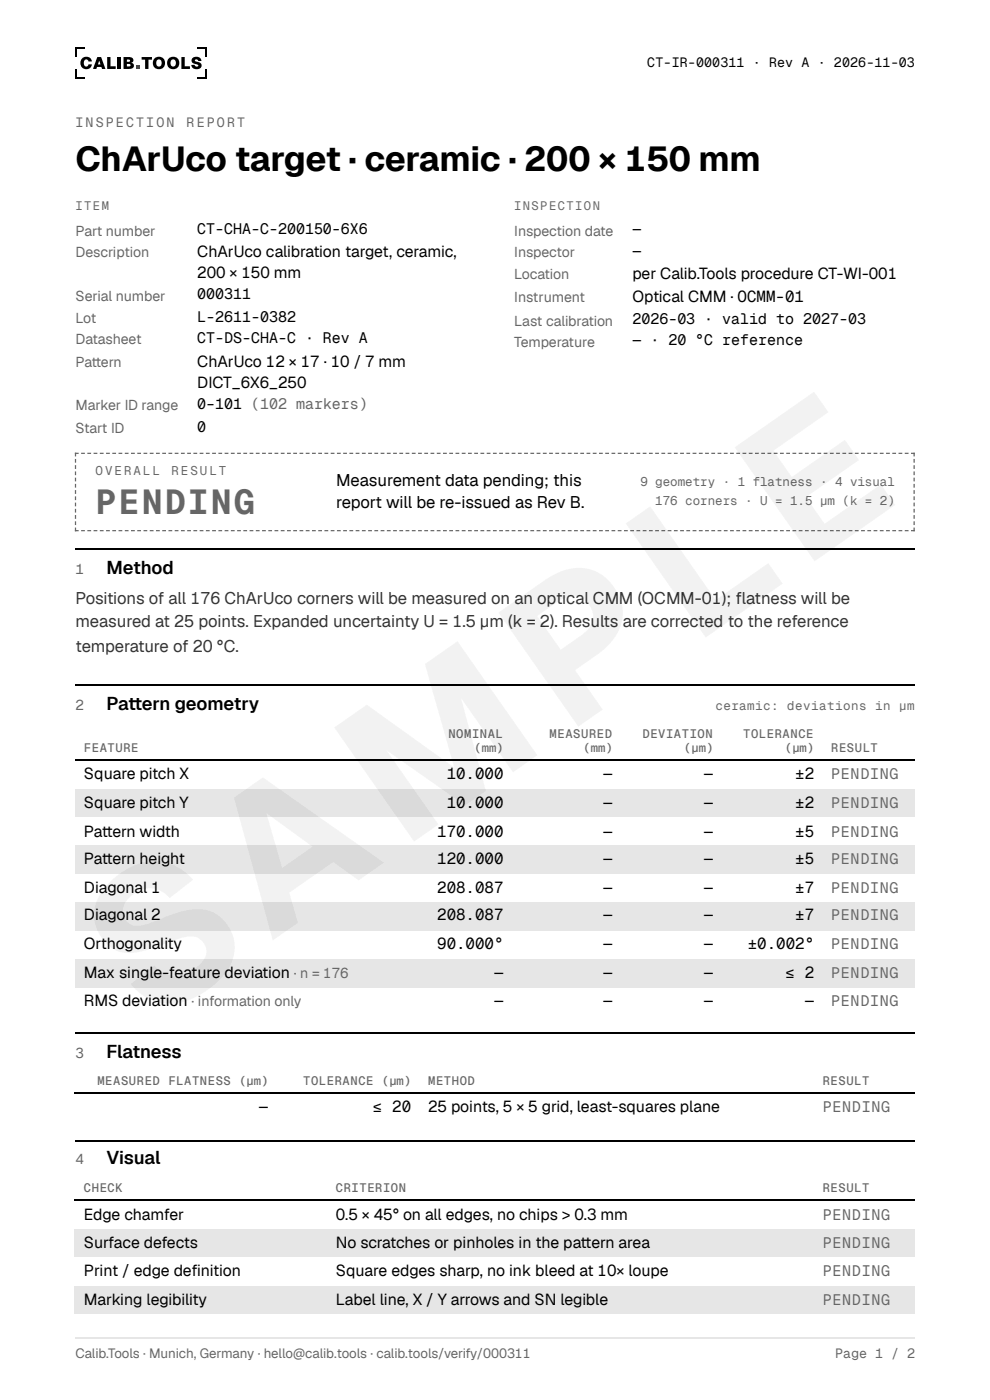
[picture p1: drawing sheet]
<svg xmlns="http://www.w3.org/2000/svg" width="210mm" height="297mm" viewBox="0 0 210 297" stroke-linecap="round" stroke-linejoin="round" font-family="sans-serif">
<defs><g id="words">
<text font-size="41.6" x="31.5" y="218" transform="rotate(-35 31.5 218)">SAMPLE</text>
<text font-size="7.4" x="16" y="36.2">ChArUco target · ceramic · 200 × 150 mm</text>
<text font-size="7.4" fill="#666" x="20.3" y="109">PENDING</text>
<g font-size="3.9">
<text x="22.6" y="121.7">Method</text>
<text x="22.6" y="150.5">Patern geometry</text>
<text x="27.2" y="150.5">t</text>
<text x="22.6" y="224.4">Flatness</text>
<text x="22.6" y="246.9">Visual</text>
</g>
<g font-size="3.5">
<text x="71.3" y="103.2">Measurement data pending; this</text>
<text x="71.3" y="107.7">report will be re-issued as Rev B.</text>
</g>
<g font-size="3.5" fill="#333">
<text x="16" y="128.1">Positions of all 176 ChArUco corners will be measured on an optical CMM (OCMM-01); fl atness will be</text>
<text x="16" y="133.1">measured at 25 points. Expanded uncertainty U = 1.5 µm (k = 2). Results are corrected to the reference</text>
<text x="16" y="138.4">temperature of 20 °C.</text>
</g>
<g font-size="3.3">
<text x="41.8" y="54.5">ChArUco calibration target, ceramic,</text>
<text x="41.8" y="59">200 × 150 mm</text>
<text x="134.1" y="59.3">per Calib.Tools procedure CT-WI-001</text>
<text x="134.1" y="64">Optical CMM · OCMM-01</text>
<text x="41.8" y="77.8">ChArUco 12 × 17 · 10 / 7 mm</text>
<text x="41.8" y="82.3">DICT_6X6_250</text>
<text x="17.8" y="165.4">Square pitch X</text>
<text x="94.7" y="165.4">10.000</text>
<text x="127.9" y="165.4">—</text>
<text x="149.2" y="165.4">—</text>
<text x="168.6" y="165.4">±2</text>
<text x="17.8" y="171.4">Square pitch Y</text>
<text x="94.7" y="171.4">10.000</text>
<text x="127.9" y="171.4">—</text>
<text x="149.2" y="171.4">—</text>
<text x="168.6" y="171.4">±2</text>
<text x="17.8" y="177.5">Patern width</text>
<text x="21.6" y="177.5">t</text>
<text x="92.7" y="177.5">170.000</text>
<text x="127.9" y="177.5">—</text>
<text x="149.2" y="177.5">—</text>
<text x="168.6" y="177.5">±5</text>
<text x="17.8" y="183.4">Patern height</text>
<text x="21.6" y="183.4">t</text>
<text x="92.7" y="183.4">120.000</text>
<text x="127.9" y="183.4">—</text>
<text x="149.2" y="183.4">—</text>
<text x="168.6" y="183.4">±5</text>
<text x="17.8" y="189.4">Diagonal 1</text>
<text x="92.7" y="189.4">208.087</text>
<text x="127.9" y="189.4">—</text>
<text x="149.2" y="189.4">—</text>
<text x="168.6" y="189.4">±7</text>
<text x="17.8" y="195.3">Diagonal 2</text>
<text x="92.7" y="195.3">208.087</text>
<text x="127.9" y="195.3">—</text>
<text x="149.2" y="195.3">—</text>
<text x="168.6" y="195.3">±7</text>
<text x="17.8" y="201.3">Orthogonality</text>
<text x="92.7" y="201.3">90.000°</text>
<text x="127.9" y="201.3">—</text>
<text x="149.2" y="201.3">—</text>
<text x="158.5" y="201.3">±0.002°</text>
<text x="17.8" y="207.4">Max single-feature deviation · n = 176</text>
<text x="104.8" y="207.4">—</text>
<text x="127.9" y="207.4">—</text>
<text x="149.2" y="207.4">—</text>
<text x="166.6" y="207.4">≤ 2</text>
<text x="17.8" y="213.5">RMS deviation · information only</text>
<text x="104.8" y="213.5">—</text>
<text x="127.9" y="213.5">—</text>
<text x="149.2" y="213.5">—</text>
<text x="170.6" y="213.5">—</text>
<text x="54.9" y="236">—</text>
<text x="79.1" y="236">≤ 20</text>
<text x="90.8" y="236">25 points, 5 × 5 grid, least-squares plane</text>
<text x="17.8" y="258.8">Edge chamfer</text>
<text x="71.2" y="258.8">0.5 × 45° on all edges, no chips &gt; 0.3 mm</text>
<text x="17.8" y="264.8">Surface defects</text>
<text x="71.2" y="264.8">No scratches or pinholes in the patern area</text>
<text x="123.1" y="264.8">t</text>
<text x="17.8" y="270.7">Print / edge defi nition</text>
<text x="71.2" y="270.7">Square edges sharp, no ink bleed at 10× loupe</text>
<text x="17.8" y="276.8">Marking legibility</text>
<text x="71.2" y="276.8">Label line, X / Y arrows and SN legible</text>
</g>
<g font-size="3.2">
<text x="41.8" y="49.7">CT-CHA-C-200150-6X6</text>
<text x="134.1" y="49.7">—</text>
<text x="134.1" y="54.2">—</text>
<text x="41.8" y="63.5">000311</text>
<text x="41.8" y="68.3">L-2611-0382</text>
<text x="134.1" y="68.8">2026-03 · valid to 2027-03</text>
<text x="41.8" y="72.8">CT-DS-CHA-C · Rev A</text>
<text x="134.1" y="73.3">— · 20 °C reference</text>
<text x="41.8" y="86.8">0–101 (102 markers)</text>
<text x="41.8" y="91.5">0</text>
</g>
<g font-size="3.2" fill="#666">
<text x="176.2" y="165.4">PENDING</text>
<text x="176.2" y="171.4">PENDING</text>
<text x="176.2" y="177.5">PENDING</text>
<text x="176.2" y="183.4">PENDING</text>
<text x="176.2" y="189.4">PENDING</text>
<text x="176.2" y="195.3">PENDING</text>
<text x="176.2" y="201.3">PENDING</text>
<text x="176.2" y="207.4">PENDING</text>
<text x="176.2" y="213.5">PENDING</text>
<text x="174.4" y="236">PENDING</text>
<text x="174.4" y="258.8">PENDING</text>
<text x="174.4" y="264.8">PENDING</text>
<text x="174.4" y="270.7">PENDING</text>
<text x="174.4" y="276.8">PENDING</text>
</g>
<g font-size="3" fill="#666">
<text x="16" y="50">Part number</text>
<text x="109" y="50">Inspection date</text>
<text x="16" y="54.5">Description</text>
<text x="109" y="54.5">Inspector</text>
<text x="109" y="59.3">Location</text>
<text x="16" y="63.8">Serial number</text>
<text x="109" y="64">Instrument</text>
<text x="16" y="68.5">Lot</text>
<text x="109" y="69.1">Last calibration</text>
<text x="16" y="73">Datasheet</text>
<text x="16" y="77.8">Patern</text>
<text x="19.4" y="77.8">t</text>
<text x="109" y="73.6">Temperature</text>
<text x="16" y="87">Marker ID range</text>
<text x="16" y="91.8">Start ID</text>
<text x="16" y="121.7">1</text>
<text x="16" y="150.5">2</text>
<text x="16" y="224.4">3</text>
<text x="16" y="246.9">4</text>
</g>
<text font-size="2.8" x="137.2" y="14.3">CT-IR-000311 · Rev A · 2026-11-03</text>
<g font-size="2.8" fill="#666">
<text x="16" y="27">INSPECTION</text>
<text x="39.6" y="27">REPORT</text>
<text x="16" y="288.1">Calib.Tools · Munich, Germany · hello@calib.tools · calib.tools/verify/000311</text>
<text x="177.1" y="288.1">Page 1 / 2</text>
</g>
<g font-size="2.6" fill="#666">
<text x="16" y="44.4">ITEM</text>
<text x="109" y="44.4">INSPECTION</text>
<text x="20.3" y="100.8">OVERALL</text>
<text x="36.3" y="100.8">RESULT</text>
<text x="135.8" y="103.2">9 geometry · 1 flatness · 4 visual</text>
<text x="138.9" y="107.2">176 corners · U = 1.5 µm (k = 2)</text>
<text x="151.7" y="150.5">ceramic: deviations in µm</text>
<text x="17.8" y="159.5">FEATURE</text>
<text x="95.1" y="156.6">NOMINAL</text>
<text x="100.6" y="159.5">(mm)</text>
<text x="116.5" y="156.6">MEASURED</text>
<text x="123.7" y="159.5">(mm)</text>
<text x="136.2" y="156.6">DEVIATION</text>
<text x="145.1" y="159.5">(µm)</text>
<text x="157.6" y="156.6">TOLERANCE</text>
<text x="166.4" y="159.5">(µm)</text>
<text x="176.2" y="159.5">RESULT</text>
<text x="20.7" y="230.2">MEASURED FLATNESS (µm)</text>
<text x="64.3" y="230.2">TOLERANCE (µm)</text>
<text x="90.8" y="230.2">METHOD</text>
<text x="174.4" y="230.2">RESULT</text>
<text x="17.8" y="252.9">CHECK</text>
<text x="71.2" y="252.9">CRITERION</text>
<text x="174.4" y="252.9">RESULT</text>
</g>
</g></defs>
<g fill="#000">
<path d="M17.5 12.3a1.23 1.23 0 0 1 2 .7l-.7 .1a.48 .48 0 0 0-.5-.5 .48 .48 0 0 0-.5 .5 .66 .66 0 0 0 0 .7 .66 .66 0 0 0 .7 .3l.3-.5 .7 .1a1.28 1.28 0 0 1-1.8 .8 1.28 1.28 0 0 1-.4-1.9zM22.7 12.1h.7v2h1.1v.5h-1.8zM24.9 12.1h.7v2.5h-.7zM30 12.1h2.2v.6h-.7v1.9h-.7v-1.9h-.8zM38.5 12.1h.7v2h1.1v.5h-1.8zM40.9 12.3a1.13 1.13 0 0 1 1.8 .6l-.7 .1a.37 .37 0 0 0-.3-.4 .37 .37 0 0 0-.4 .2l.4 .3a.89 .89 0 0 1 1 .8 1.13 1.13 0 0 1-1.1 .8 1.13 1.13 0 0 1-1-.9l.7-.1a.42 .42 0 0 0 .3 .4 .42 .42 0 0 0 .4-.2 .84 .84 0 0 0-.9-.4 .7 .7 0 0 1-.5-.5 .7 .7 0 0 1 .3-.7z"/>
<path d="M20.6 12.1l-.9 2.5h.7l.2-.4h.9l.1 .4h.8l-1-2.5zM21 12.9l.3 .8h-.5z"/>
<path d="M26.2 12.1v2.5h1.2a.78 .78 0 0 0 1-.9l-.6-.4 .2-.1a.61 .61 0 0 0 .3-.6 .61 .61 0 0 0-.6-.5zM26.9 12.6l.5 .1 .1 .3-.6 .1zM26.9 13.6h.6l.1 .4-.7 .1z"/>
<path d="M32.4 13.4a1.33 1.33 0 0 0 2.6 0 1.33 1.33 0 0 0-2.6 0zM33.3 12.8a.58 .58 0 0 1 .7-.1 .58 .58 0 0 1 .3 .7 .59 .59 0 0 1-.6 .7 .59 .59 0 0 1-.6-.7z"/>
<path d="M35.4 13.4a1.33 1.33 0 0 0 2.6 0 1.33 1.33 0 0 0-2.6 0zM36.3 12.8a.58 .58 0 0 1 .7-.1 .58 .58 0 0 1 .3 .7 .59 .59 0 0 1-.6 .7 .59 .59 0 0 1-.6-.7z"/>
</g>
<path d="M15.9 10.3h2.1M15.9 16.4h2.1M16.1 10.1v2M16.1 14.6v2M41.8 10.3h2.1M41.8 16.4h2.1M43.7 10.1v2M43.7 14.6v2" fill="none" stroke="#000" stroke-width=".35"/>
<path d="M28.9 13.9h.7v.7h-.7z" fill="#e60012"/>
<g fill="#666">
<path d="M15.9 96h.8v.3h-.8zM17.2 96h.8v.3h-.8zM18.5 96h.8v.3h-.8zM19.8 96h.8v.3h-.8zM21.2 96h.8v.3h-.8zM22.5 96h.8v.3h-.8zM23.8 96h.8v.3h-.8zM25.1 96h.8v.3h-.8zM26.5 96h.8v.3h-.8zM27.8 96h.8v.3h-.8zM29.1 96h.8v.3h-.8zM30.4 96h.8v.3h-.8zM31.7 96h.8v.3h-.8zM33.1 96h.8v.3h-.8zM34.4 96h.8v.3h-.8zM35.7 96h.8v.3h-.8zM37 96h.8v.3h-.8zM38.4 96h.8v.3h-.8zM39.7 96h.8v.3h-.8zM41 96h.8v.3h-.8zM42.3 96h.8v.3h-.8zM43.7 96h.7v.3h-.7zM45 96h.8v.3h-.8zM46.3 96h.8v.3h-.8zM47.6 96h.8v.3h-.8zM48.9 96h.8v.3h-.8zM50.3 96h.8v.3h-.8zM51.6 96h.8v.3h-.8zM52.9 96h.8v.3h-.8zM54.2 96h.8v.3h-.8zM55.6 96h.8v.3h-.8zM56.9 96h.8v.3h-.8zM58.2 96h.8v.3h-.8zM59.5 96h.8v.3h-.8zM60.9 96h.7v.3h-.7zM62.2 96h.8v.3h-.8zM63.5 96h.8v.3h-.8zM64.8 96h.8v.3h-.8zM66.1 96h.8v.3h-.8zM67.5 96h.8v.3h-.8zM68.8 96h.8v.3h-.8zM70.1 96h.8v.3h-.8zM71.4 96h.8v.3h-.8zM72.8 96h.8v.3h-.8zM74.1 96h.8v.3h-.8zM75.4 96h.8v.3h-.8zM76.7 96h.8v.3h-.8zM78.1 96h.7v.3h-.7zM79.4 96h.8v.3h-.8zM80.7 96h.8v.3h-.8zM82 96h.8v.3h-.8zM83.3 96h.8v.3h-.8zM84.7 96h.8v.3h-.8zM86 96h.8v.3h-.8zM87.3 96h.8v.3h-.8zM88.6 96h.8v.3h-.8zM90 96h.8v.3h-.8zM91.3 96h.8v.3h-.8zM92.6 96h.8v.3h-.8zM93.9 96h.8v.3h-.8zM95.2 96h.8v.3h-.8zM96.6 96h.8v.3h-.8zM97.9 96h.8v.3h-.8zM99.2 96h.8v.3h-.8zM100.5 96h.8v.3h-.8zM101.9 96h.8v.3h-.8zM103.2 96h.8v.3h-.8zM104.5 96h.8v.3h-.8zM105.8 96h.8v.3h-.8zM107.2 96h.7v.3h-.7zM108.5 96h.8v.3h-.8zM109.8 96h.8v.3h-.8zM111.1 96h.8v.3h-.8zM112.4 96h.8v.3h-.8zM113.8 96h.8v.3h-.8zM115.1 96h.8v.3h-.8zM116.4 96h.8v.3h-.8zM117.7 96h.8v.3h-.8zM119.1 96h.8v.3h-.8zM120.4 96h.8v.3h-.8zM121.7 96h.8v.3h-.8zM123 96h.8v.3h-.8zM124.4 96h.7v.3h-.7zM125.7 96h.8v.3h-.8zM127 96h.8v.3h-.8zM128.3 96h.8v.3h-.8zM129.6 96h.8v.3h-.8zM131 96h.8v.3h-.8zM132.3 96h.8v.3h-.8zM133.6 96h.8v.3h-.8zM134.9 96h.8v.3h-.8zM136.3 96h.8v.3h-.8zM137.6 96h.8v.3h-.8zM138.9 96h.8v.3h-.8zM140.2 96h.8v.3h-.8zM141.6 96h.7v.3h-.7zM142.9 96h.8v.3h-.8zM144.2 96h.8v.3h-.8zM145.5 96h.8v.3h-.8zM146.8 96h.8v.3h-.8zM148.2 96h.8v.3h-.8zM149.5 96h.8v.3h-.8zM150.8 96h.8v.3h-.8zM152.1 96h.8v.3h-.8zM153.5 96h.8v.3h-.8zM154.8 96h.8v.3h-.8zM156.1 96h.8v.3h-.8zM157.4 96h.8v.3h-.8zM158.7 96h.8v.3h-.8zM160.1 96h.8v.3h-.8zM161.4 96h.8v.3h-.8zM162.7 96h.8v.3h-.8zM164 96h.8v.3h-.8zM165.4 96h.8v.3h-.8zM166.7 96h.8v.3h-.8zM168 96h.8v.3h-.8zM169.3 96h.8v.3h-.8zM170.7 96h.7v.3h-.7zM172 96h.8v.3h-.8zM173.3 96h.8v.3h-.8zM174.6 96h.8v.3h-.8zM175.9 96h.8v.3h-.8zM177.3 96h.8v.3h-.8zM178.6 96h.8v.3h-.8zM179.9 96h.8v.3h-.8zM181.2 96h.8v.3h-.8zM182.6 96h.8v.3h-.8zM183.9 96h.8v.3h-.8zM185.2 96h.8v.3h-.8zM186.5 96h.8v.3h-.8zM187.9 96h.7v.3h-.7zM189.2 96h.8v.3h-.8zM190.5 96h.8v.3h-.8zM191.8 96h.8v.3h-.8zM193.1 96h.8v.3h-.8z"/>
<path d="M15.9 112.4h.8v.3h-.8zM17.2 112.4h.8v.3h-.8zM18.5 112.4h.8v.3h-.8zM19.8 112.4h.8v.3h-.8zM21.2 112.4h.8v.3h-.8zM22.5 112.4h.8v.3h-.8zM23.8 112.4h.8v.3h-.8zM25.1 112.4h.8v.3h-.8zM26.5 112.4h.8v.3h-.8zM27.8 112.4h.8v.3h-.8zM29.1 112.4h.8v.3h-.8zM30.4 112.4h.8v.3h-.8zM31.7 112.4h.8v.3h-.8zM33.1 112.4h.8v.3h-.8zM34.4 112.4h.8v.3h-.8zM35.7 112.4h.8v.3h-.8zM37 112.4h.8v.3h-.8zM38.4 112.4h.8v.3h-.8zM39.7 112.4h.8v.3h-.8zM41 112.4h.8v.3h-.8zM42.3 112.4h.8v.3h-.8zM43.7 112.4h.7v.3h-.7zM45 112.4h.8v.3h-.8zM46.3 112.4h.8v.3h-.8zM47.6 112.4h.8v.3h-.8zM48.9 112.4h.8v.3h-.8zM50.3 112.4h.8v.3h-.8zM51.6 112.4h.8v.3h-.8zM52.9 112.4h.8v.3h-.8zM54.2 112.4h.8v.3h-.8zM55.6 112.4h.8v.3h-.8zM56.9 112.4h.8v.3h-.8zM58.2 112.4h.8v.3h-.8zM59.5 112.4h.8v.3h-.8zM60.9 112.4h.7v.3h-.7zM62.2 112.4h.8v.3h-.8zM63.5 112.4h.8v.3h-.8zM64.8 112.4h.8v.3h-.8zM66.1 112.4h.8v.3h-.8zM67.5 112.4h.8v.3h-.8zM68.8 112.4h.8v.3h-.8zM70.1 112.4h.8v.3h-.8zM71.4 112.4h.8v.3h-.8zM72.8 112.4h.8v.3h-.8zM74.1 112.4h.8v.3h-.8zM75.4 112.4h.8v.3h-.8zM76.7 112.4h.8v.3h-.8zM78.1 112.4h.7v.3h-.7zM79.4 112.4h.8v.3h-.8zM80.7 112.4h.8v.3h-.8zM82 112.4h.8v.3h-.8zM83.3 112.4h.8v.3h-.8zM84.7 112.4h.8v.3h-.8zM86 112.4h.8v.3h-.8zM87.3 112.4h.8v.3h-.8zM88.6 112.4h.8v.3h-.8zM90 112.4h.8v.3h-.8zM91.3 112.4h.8v.3h-.8zM92.6 112.4h.8v.3h-.8zM93.9 112.4h.8v.3h-.8zM95.2 112.4h.8v.3h-.8zM96.6 112.4h.8v.3h-.8zM97.9 112.4h.8v.3h-.8zM99.2 112.4h.8v.3h-.8zM100.5 112.4h.8v.3h-.8zM101.9 112.4h.8v.3h-.8zM103.2 112.4h.8v.3h-.8zM104.5 112.4h.8v.3h-.8zM105.8 112.4h.8v.3h-.8zM107.2 112.4h.7v.3h-.7zM108.5 112.4h.8v.3h-.8zM109.8 112.4h.8v.3h-.8zM111.1 112.4h.8v.3h-.8zM112.4 112.4h.8v.3h-.8zM113.8 112.4h.8v.3h-.8zM115.1 112.4h.8v.3h-.8zM116.4 112.4h.8v.3h-.8zM117.7 112.4h.8v.3h-.8zM119.1 112.4h.8v.3h-.8zM120.4 112.4h.8v.3h-.8zM121.7 112.4h.8v.3h-.8zM123 112.4h.8v.3h-.8zM124.4 112.4h.7v.3h-.7zM125.7 112.4h.8v.3h-.8zM127 112.4h.8v.3h-.8zM128.3 112.4h.8v.3h-.8zM129.6 112.4h.8v.3h-.8zM131 112.4h.8v.3h-.8zM132.3 112.4h.8v.3h-.8zM133.6 112.4h.8v.3h-.8zM134.9 112.4h.8v.3h-.8zM136.3 112.4h.8v.3h-.8zM137.6 112.4h.8v.3h-.8zM138.9 112.4h.8v.3h-.8zM140.2 112.4h.8v.3h-.8zM141.6 112.4h.7v.3h-.7zM142.9 112.4h.8v.3h-.8zM144.2 112.4h.8v.3h-.8zM145.5 112.4h.8v.3h-.8zM146.8 112.4h.8v.3h-.8zM148.2 112.4h.8v.3h-.8zM149.5 112.4h.8v.3h-.8zM150.8 112.4h.8v.3h-.8zM152.1 112.4h.8v.3h-.8zM153.5 112.4h.8v.3h-.8zM154.8 112.4h.8v.3h-.8zM156.1 112.4h.8v.3h-.8zM157.4 112.4h.8v.3h-.8zM158.7 112.4h.8v.3h-.8zM160.1 112.4h.8v.3h-.8zM161.4 112.4h.8v.3h-.8zM162.7 112.4h.8v.3h-.8zM164 112.4h.8v.3h-.8zM165.4 112.4h.8v.3h-.8zM166.7 112.4h.8v.3h-.8zM168 112.4h.8v.3h-.8zM169.3 112.4h.8v.3h-.8zM170.7 112.4h.7v.3h-.7zM172 112.4h.8v.3h-.8zM173.3 112.4h.8v.3h-.8zM174.6 112.4h.8v.3h-.8zM175.9 112.4h.8v.3h-.8zM177.3 112.4h.8v.3h-.8zM178.6 112.4h.8v.3h-.8zM179.9 112.4h.8v.3h-.8zM181.2 112.4h.8v.3h-.8zM182.6 112.4h.8v.3h-.8zM183.9 112.4h.8v.3h-.8zM185.2 112.4h.8v.3h-.8zM186.5 112.4h.8v.3h-.8zM187.9 112.4h.7v.3h-.7zM189.2 112.4h.8v.3h-.8zM190.5 112.4h.8v.3h-.8zM191.8 112.4h.8v.3h-.8zM193.1 112.4h.8v.3h-.8z"/>
</g>
<path d="M15.9 116.5h178M15.9 145.4h178" fill="none" stroke="#000" stroke-width=".26"/>
<g fill="#e6e6e6">
<path d="M15.9 167.5h71.4v5.8h-71.4z"/>
<path d="M15.9 179.4h71.4v6.1h-71.4z"/>
<path d="M15.9 191.3h71.4v6.1h-71.4z"/>
<path d="M15.9 203.5h71.4v6h-71.4z"/>
</g>
<path d="M15.9 161.3h71.4M15.9 219.2h178M15.9 231.9h178M15.9 242h178" fill="none" stroke="#000" stroke-width=".26"/>
<g fill="#e6e6e6">
<path d="M15.9 260.9h53.4v5.8h-53.4z"/>
<path d="M69.3 260.9h103.2v5.8h-103.2z"/>
<path d="M172.5 260.9h21.4v5.8h-21.4z"/>
<path d="M15.9 272.8h53.4v5.8h-53.4z"/>
<path d="M69.3 272.8h103.2v5.8h-103.2z"/>
<path d="M172.5 272.8h21.4v5.8h-21.4z"/>
</g>
<path d="M15.9 254.7h178" fill="none" stroke="#000" stroke-width=".26"/>
<path d="M15.9 283.8h178" fill="none" stroke="#e6e6e6" stroke-width=".26"/>
<use href="#words"/>
</svg>
